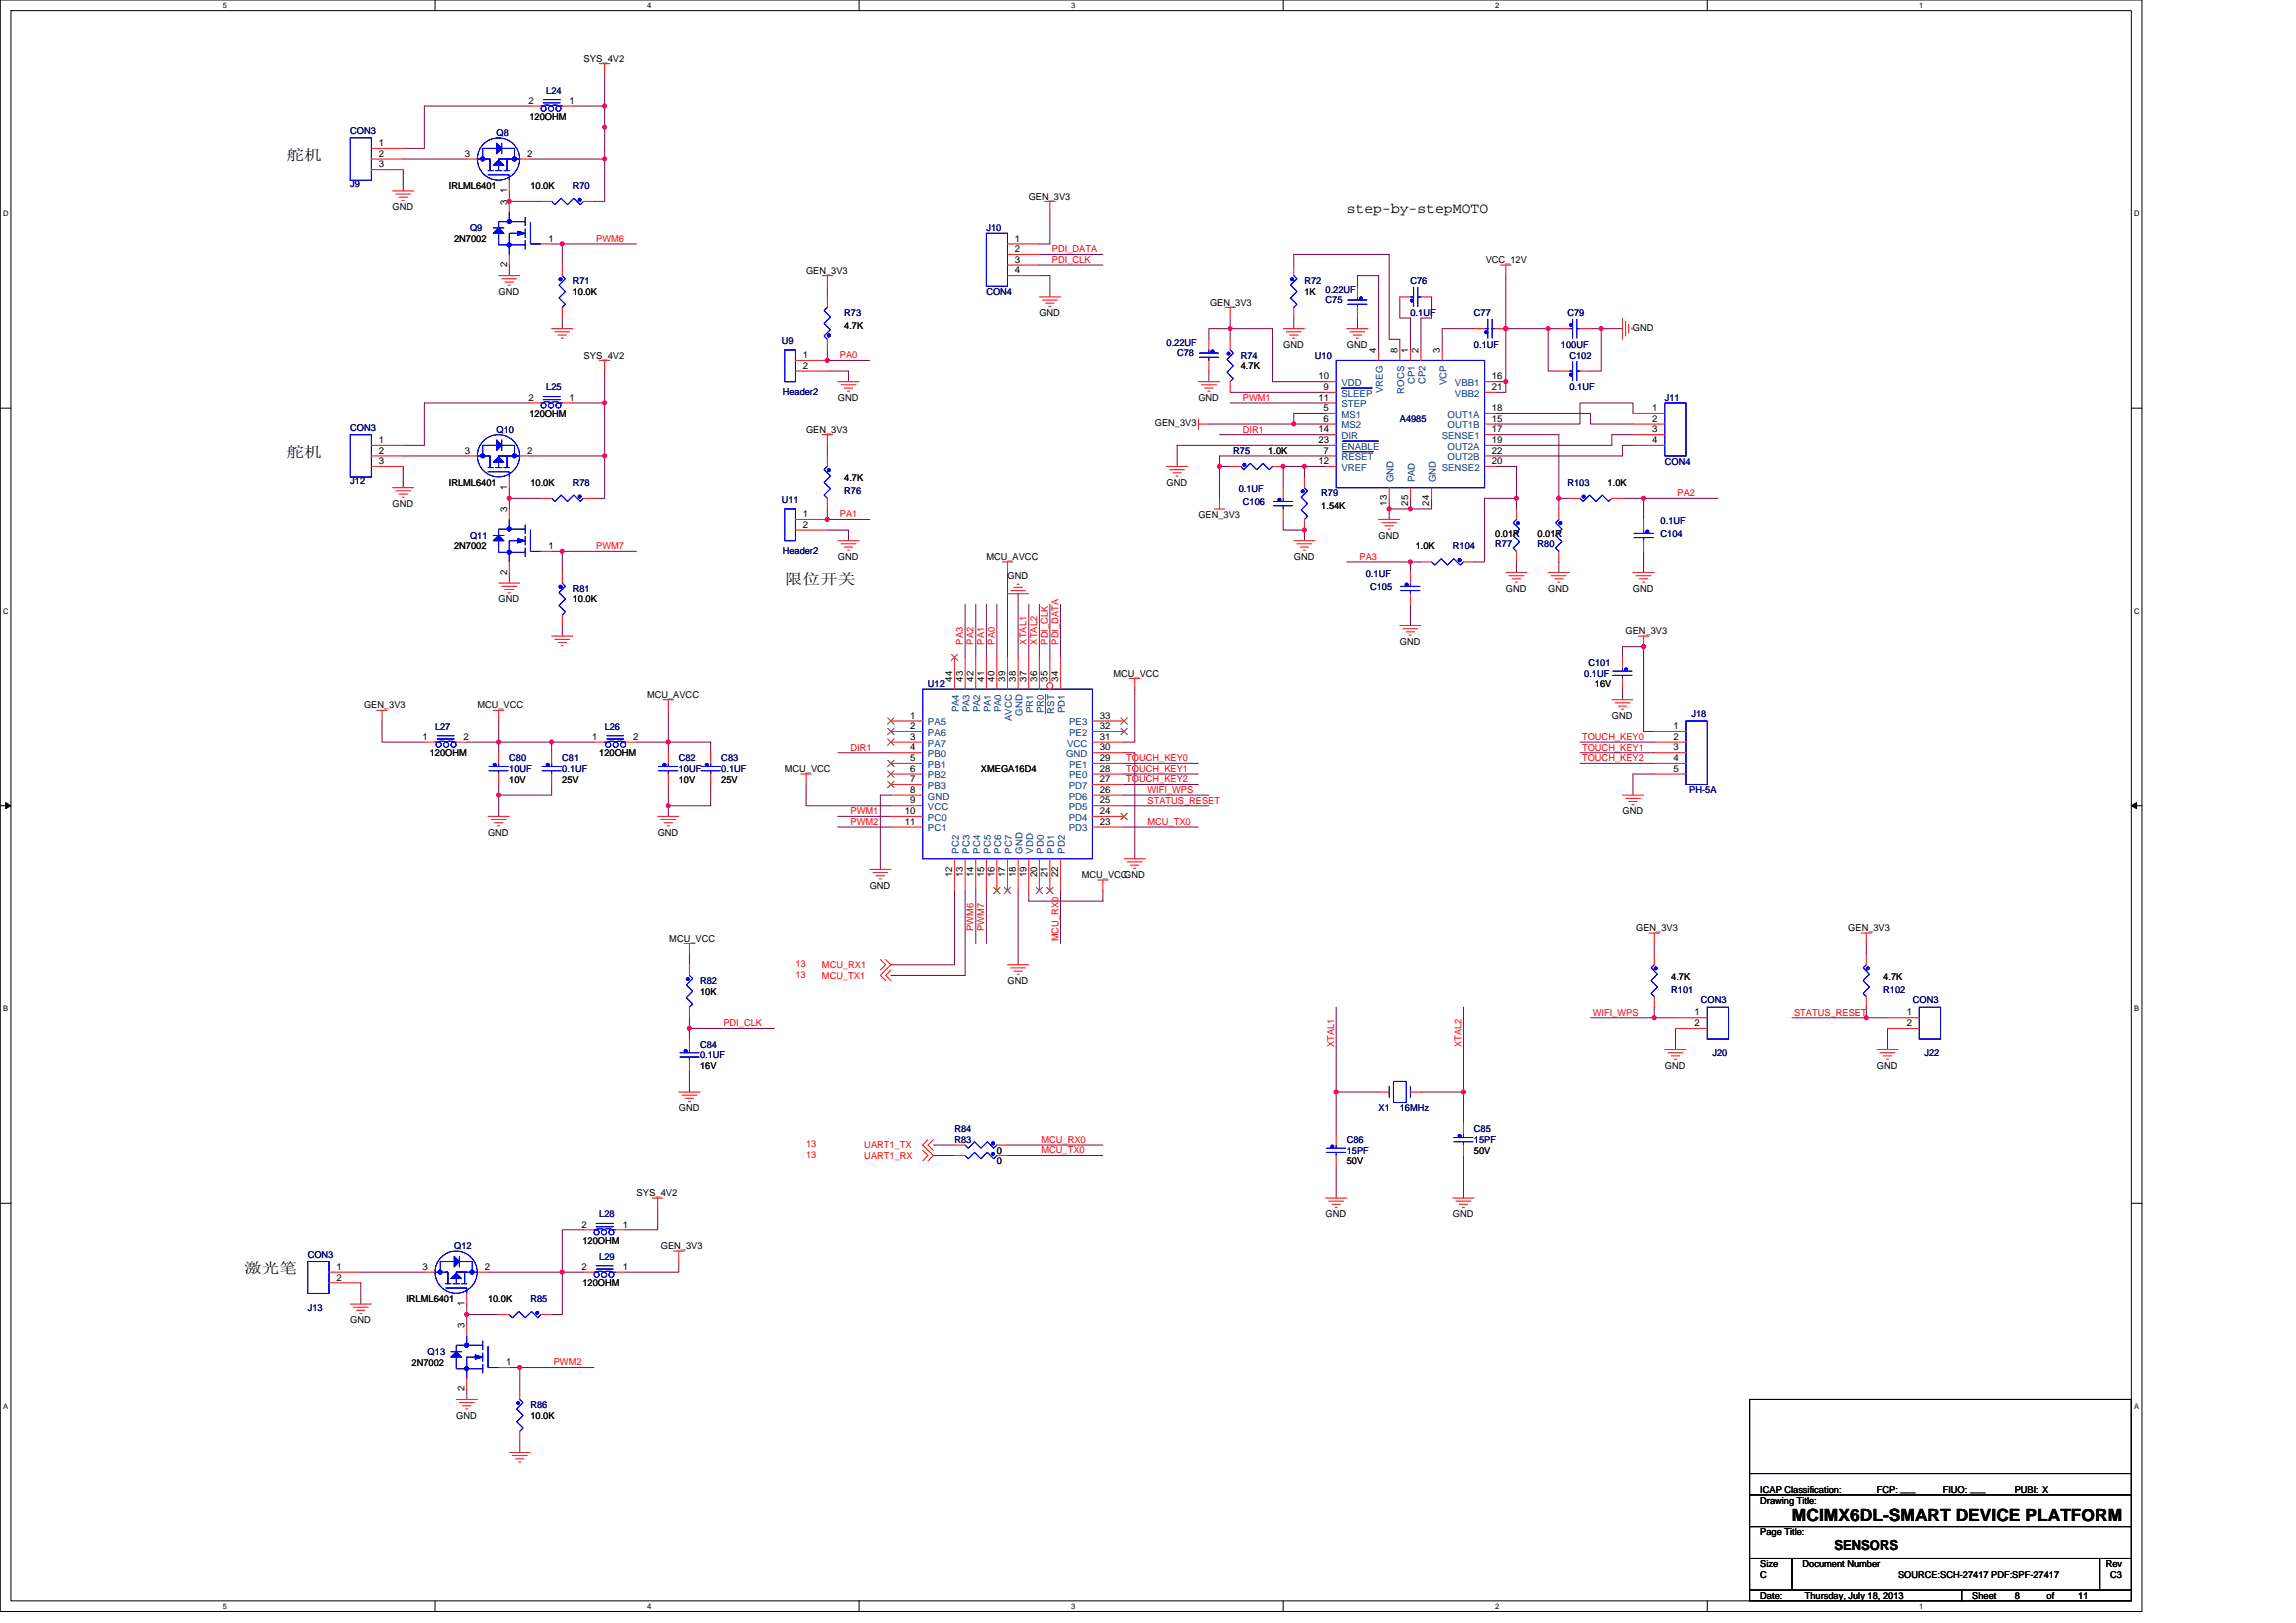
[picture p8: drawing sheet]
<svg xmlns="http://www.w3.org/2000/svg" width="297mm" height="210mm" viewBox="0 0 297 210" stroke-linecap="round" stroke-linejoin="round" font-family="sans-serif">
<defs><g id="words">
<text font-size="2.2" x="231.8" y="196.8">MCIMX6DL-SMART DEVICE PLATFORM</text>
<g font-size="1.9">
<text x="37.1" y="20.7">舵机</text>
<text x="174.2" y="27.6">step-by-stepMOTO</text>
<text x="37.1" y="59.2">舵机</text>
<text x="101.5" y="75.6">限位开关</text>
<text x="31.6" y="164.8">激光笔</text>
</g>
<text font-size="1.8" x="237.3" y="200.5">SENSORS</text>
<g font-size="1.2">
<text x="75.5" y="8">SYS_4V2</text>
<text x="68.4" y="13.4">2</text>
<text x="68.5" y="15.5">120OHM</text>
<text x="73.7" y="13.4">1</text>
<text x="49" y="18.9">1</text>
<text x="49" y="20.3">2</text>
<text x="49" y="21.7">3</text>
<text x="60.1" y="20.3">3</text>
<text x="68.2" y="20.3">2</text>
<text x="50.8" y="27.2">GND</text>
<text x="58.1" y="24.4">IRLML6401</text>
<text x="65.6" y="26.5" transform="rotate(-90 65.6 26.5)">3</text>
<text x="65.6" y="25" transform="rotate(-90 65.6 25)">1</text>
<text x="68.6" y="24.4">10.0K</text>
<text x="133.1" y="25.8">GEN_3V3</text>
<text x="58.8" y="31.3">2N7002</text>
<text x="65.6" y="34.6" transform="rotate(-90 65.6 34.6)">2</text>
<text x="70.9" y="31.3">1</text>
<text x="104.3" y="35.4">GEN_3V3</text>
<text x="131.3" y="31.3">1</text>
<text x="131.3" y="32.6">2</text>
<text x="131.3" y="34">3</text>
<text x="131.3" y="35.4">4</text>
<text x="192.2" y="34">VCC_12V</text>
<text x="64.5" y="38.2">GND</text>
<text x="74.1" y="38.2">10.0K</text>
<text x="134.5" y="40.9">GND</text>
<text x="156.5" y="39.5">GEN_3V3</text>
<text x="168.8" y="38.2">1K</text>
<text x="75.5" y="46.4">SYS_4V2</text>
<text x="103.9" y="46.3">1</text>
<text x="103.9" y="47.7">2</text>
<text x="109.2" y="42.5">4.7K</text>
<text x="160.5" y="47.8">4.7K</text>
<text x="166" y="45">GND</text>
<text x="174.2" y="45">GND</text>
<text x="178.1" y="45.7" transform="rotate(-90 178.1 45.7)">4</text>
<text x="180.8" y="45.7" transform="rotate(-90 180.8 45.7)">8</text>
<text x="182.2" y="45.7" transform="rotate(-90 182.2 45.7)">1</text>
<text x="183.5" y="45.7" transform="rotate(-90 183.5 45.7)">2</text>
<text x="186.3" y="45.7" transform="rotate(-90 186.3 45.7)">3</text>
<text x="211.3" y="42.8">GND</text>
<text x="68.4" y="51.8">2</text>
<text x="68.5" y="53.9">120OHM</text>
<text x="73.7" y="51.8">1</text>
<text x="108.4" y="51.9">GND</text>
<text x="155" y="51.9">GND</text>
<text x="170.6" y="49.1">10</text>
<text x="170.6" y="51.8">11</text>
<text x="171.2" y="50.5">9</text>
<text x="171.2" y="53.2">5</text>
<text x="193" y="50.5">21</text>
<text x="193" y="49.1">16</text>
<text x="193" y="53.2">18</text>
<text x="213.8" y="53.2">1</text>
<text x="49" y="57.3">1</text>
<text x="49" y="58.7">2</text>
<text x="60.1" y="58.7">3</text>
<text x="68.2" y="58.7">2</text>
<text x="104.3" y="56">GEN_3V3</text>
<text x="149.4" y="55.2">GEN_3V3</text>
<text x="164.1" y="58.7">1.0K</text>
<text x="170.6" y="55.9">14</text>
<text x="170.6" y="57.3">23</text>
<text x="171.2" y="54.6">6</text>
<text x="171.2" y="58.7">7</text>
<text x="193" y="58.7">22</text>
<text x="193" y="57.3">19</text>
<text x="193" y="54.6">15</text>
<text x="193" y="55.9">17</text>
<text x="213.8" y="54.6">2</text>
<text x="213.8" y="55.9">3</text>
<text x="213.8" y="57.3">4</text>
<text x="49" y="60">3</text>
<text x="50.8" y="65.6">GND</text>
<text x="58.1" y="62.8">IRLML6401</text>
<text x="65.6" y="63.4" transform="rotate(-90 65.6 63.4)">1</text>
<text x="68.6" y="62.8">10.0K</text>
<text x="109.2" y="62.3">4.7K</text>
<text x="150.9" y="62.8">GND</text>
<text x="170.6" y="60">12</text>
<text x="170.9" y="65.9">1.54K</text>
<text x="179.4" y="65.4" transform="rotate(-90 179.4 65.4)">13</text>
<text x="182.2" y="65.4" transform="rotate(-90 182.2 65.4)">25</text>
<text x="184.9" y="65.4" transform="rotate(-90 184.9 65.4)">24</text>
<text x="193" y="60">20</text>
<text x="208" y="62.8">1.0K</text>
<text x="58.8" y="71.1">2N7002</text>
<text x="65.6" y="66.3" transform="rotate(-90 65.6 66.3)">3</text>
<text x="70.9" y="71">1</text>
<text x="103.9" y="66.9">1</text>
<text x="103.9" y="68.3">2</text>
<text x="155" y="67">GEN_3V3</text>
<text x="178.3" y="69.7">GND</text>
<text x="183.2" y="71.1">1.0K</text>
<text x="193.4" y="69.4">0.01R</text>
<text x="198.9" y="69.4">0.01R</text>
<text x="64.5" y="77.9">GND</text>
<text x="65.6" y="74.4" transform="rotate(-90 65.6 74.4)">2</text>
<text x="74.1" y="77.9">10.0K</text>
<text x="108.4" y="72.5">GND</text>
<text x="127.6" y="72.5">MCU_AVCC</text>
<text x="130.3" y="74.9">GND</text>
<text x="167.4" y="72.5">GND</text>
<text x="194.8" y="76.6">GND</text>
<text x="200.3" y="76.6">GND</text>
<text x="211.3" y="76.6">GND</text>
<text x="181.1" y="83.4">GND</text>
<text x="210.3" y="82">GEN_3V3</text>
<text x="123.2" y="88.2" transform="rotate(-90 123.2 88.2)">44</text>
<text x="124.6" y="88.2" transform="rotate(-90 124.6 88.2)">43</text>
<text x="125.9" y="88.2" transform="rotate(-90 125.9 88.2)">42</text>
<text x="127.3" y="88.2" transform="rotate(-90 127.3 88.2)">41</text>
<text x="128.7" y="88.2" transform="rotate(-90 128.7 88.2)">40</text>
<text x="130" y="88.2" transform="rotate(-90 130 88.2)">39</text>
<text x="131.4" y="88.2" transform="rotate(-90 131.4 88.2)">38</text>
<text x="132.8" y="88.2" transform="rotate(-90 132.8 88.2)">37</text>
<text x="134.2" y="88.2" transform="rotate(-90 134.2 88.2)">36</text>
<text x="135.5" y="88.2" transform="rotate(-90 135.5 88.2)">35</text>
<text x="136.9" y="88.2" transform="rotate(-90 136.9 88.2)">34</text>
<text x="144.1" y="87.5">MCU_VCC</text>
<text x="206.3" y="88.9">16V</text>
<text x="47.1" y="91.7">GEN_3V3</text>
<text x="54.6" y="95.7">1</text>
<text x="60" y="95.7">2</text>
<text x="61.8" y="91.7">MCU_VCC</text>
<text x="76.6" y="95.7">1</text>
<text x="81.9" y="95.7">2</text>
<text x="83.7" y="90.3">MCU_AVCC</text>
<text x="117.7" y="93">1</text>
<text x="117.7" y="94.3">2</text>
<text x="117.7" y="95.7">3</text>
<text x="142.3" y="95.7">31</text>
<text x="142.3" y="93">33</text>
<text x="142.3" y="94.3">32</text>
<text x="208.5" y="93">GND</text>
<text x="216.5" y="94.3">1</text>
<text x="216.5" y="95.7">2</text>
<text x="55.6" y="97.8">120OHM</text>
<text x="65.9" y="101.3">10V</text>
<text x="72.7" y="101.3">25V</text>
<text x="77.5" y="97.8">120OHM</text>
<text x="87.8" y="101.3">10V</text>
<text x="93.3" y="101.3">25V</text>
<text x="101.5" y="99.9">MCU_VCC</text>
<text x="117.7" y="97.1">4</text>
<text x="117.7" y="98.5">5</text>
<text x="117.7" y="99.8">6</text>
<text x="117.7" y="101.2">7</text>
<text x="126.9" y="99.9">XMEGA16D4</text>
<text x="142.3" y="97.1">30</text>
<text x="142.3" y="101.2">27</text>
<text x="142.3" y="98.5">29</text>
<text x="142.3" y="99.8">28</text>
<text x="216.5" y="97.1">3</text>
<text x="216.5" y="98.5">4</text>
<text x="216.5" y="99.8">5</text>
<text x="117.1" y="105.3">10</text>
<text x="117.1" y="106.7">11</text>
<text x="117.7" y="102.6">8</text>
<text x="117.7" y="103.9">9</text>
<text x="142.3" y="102.6">26</text>
<text x="142.3" y="103.9">25</text>
<text x="142.3" y="105.3">24</text>
<text x="142.3" y="106.7">23</text>
<text x="209.9" y="105.4">GND</text>
<text x="63.1" y="108.1">GND</text>
<text x="85.1" y="108.1">GND</text>
<text x="123.2" y="113.5" transform="rotate(-90 123.2 113.5)">12</text>
<text x="124.6" y="113.5" transform="rotate(-90 124.6 113.5)">13</text>
<text x="125.9" y="113.5" transform="rotate(-90 125.9 113.5)">14</text>
<text x="127.3" y="113.5" transform="rotate(-90 127.3 113.5)">15</text>
<text x="128.7" y="113.5" transform="rotate(-90 128.7 113.5)">16</text>
<text x="130" y="113.5" transform="rotate(-90 130 113.5)">17</text>
<text x="131.4" y="113.5" transform="rotate(-90 131.4 113.5)">18</text>
<text x="132.8" y="113.5" transform="rotate(-90 132.8 113.5)">19</text>
<text x="134.2" y="113.5" transform="rotate(-90 134.2 113.5)">20</text>
<text x="135.5" y="113.5" transform="rotate(-90 135.5 113.5)">21</text>
<text x="136.9" y="113.5" transform="rotate(-90 136.9 113.5)">22</text>
<text x="140" y="113.6">MCU_VCCGND</text>
<text x="112.5" y="115">GND</text>
<text x="86.6" y="121.8">MCU_VCC</text>
<text x="211.7" y="120.5">GEN_3V3</text>
<text x="239.1" y="120.5">GEN_3V3</text>
<text x="90.6" y="128.7">10K</text>
<text x="130.3" y="127.3">GND</text>
<text x="216.2" y="126.8">4.7K</text>
<text x="219.2" y="131.4">1</text>
<text x="243.6" y="126.8">4.7K</text>
<text x="246.7" y="131.4">1</text>
<text x="219.2" y="132.8">2</text>
<text x="246.7" y="132.8">2</text>
<text x="87.8" y="143.8">GND</text>
<text x="90.6" y="138.3">16V</text>
<text x="215.4" y="138.3">GND</text>
<text x="242.8" y="138.3">GND</text>
<text x="129" y="149.3">0</text>
<text x="190.7" y="149.3">50V</text>
<text x="82.3" y="154.7">SYS_4V2</text>
<text x="129" y="150.6">0</text>
<text x="174.2" y="150.6">50V</text>
<text x="75.2" y="158.8">2</text>
<text x="75.3" y="160.9">120OHM</text>
<text x="80.6" y="158.8">1</text>
<text x="85.5" y="161.6">GEN_3V3</text>
<text x="171.5" y="157.5">GND</text>
<text x="188" y="157.5">GND</text>
<text x="43.5" y="164.3">1</text>
<text x="43.5" y="165.7">2</text>
<text x="54.6" y="164.3">3</text>
<text x="62.7" y="164.3">2</text>
<text x="75.2" y="164.3">2</text>
<text x="75.3" y="166.4">120OHM</text>
<text x="80.6" y="164.3">1</text>
<text x="45.3" y="171.2">GND</text>
<text x="52.6" y="168.5">IRLML6401</text>
<text x="60.1" y="171.9" transform="rotate(-90 60.1 171.9)">3</text>
<text x="60.1" y="169" transform="rotate(-90 60.1 169)">1</text>
<text x="63.1" y="168.5">10.0K</text>
<text x="53.3" y="176.7">2N7002</text>
<text x="60.1" y="180" transform="rotate(-90 60.1 180)">2</text>
<text x="65.5" y="176.6">1</text>
<text x="59" y="183.6">GND</text>
<text x="68.6" y="183.6">10.0K</text>
<text x="227.7" y="194.5">Drawing Title:</text>
<text x="227.7" y="193.1">ICAP Classification:</text>
<text x="242.8" y="193.1">FCP: ___</text>
<text x="251.3" y="193.1">FIUO: ___</text>
<text x="260.6" y="193.1">PUBI: X</text>
<text x="227.7" y="202.8">Size</text>
<text x="227.7" y="198.6">Page Title:</text>
<text x="233.2" y="202.8">Document Number</text>
<text x="272.4" y="202.8">Rev</text>
<text x="227.7" y="206.9">Date:</text>
<text x="227.7" y="204.1">C</text>
<text x="233.5" y="206.9">Thursday, July 18, 2013</text>
<text x="245.6" y="204.1">SOURCE:SCH-27417 PDF:SPF-27417</text>
<text x="255.2" y="206.9">Sheet</text>
<text x="260.6" y="206.9">8</text>
<text x="264.8" y="206.9">of</text>
<text x="268.9" y="206.9">11</text>
<text x="273" y="204.1">C3</text>
</g>
<g font-size="1.2" fill="#000080">
<text x="45.3" y="17.3">CON3</text>
<text x="64.2" y="17.6">Q8</text>
<text x="70.7" y="12.1">L24</text>
<text x="45.3" y="24.2">J9</text>
<text x="60.8" y="29.9">Q9</text>
<text x="74.1" y="24.4">R70</text>
<text x="127.6" y="29.9">J10</text>
<text x="74.1" y="36.8">R71</text>
<text x="109.2" y="40.9">R73</text>
<text x="127.6" y="38.2">CON4</text>
<text x="168.8" y="36.8">R72</text>
<text x="171.5" y="39.3">C75</text>
<text x="171.5" y="37.9">0.22UF</text>
<text x="182.5" y="36.8">C76</text>
<text x="182.5" y="40.9">0.1UF</text>
<text x="190.7" y="40.9">C77</text>
<text x="202.8" y="40.9">C79</text>
<text x="101.1" y="44.5">U9</text>
<text x="150.9" y="44.7">0.22UF</text>
<text x="152.3" y="46.1">C78</text>
<text x="160.5" y="46.4">R74</text>
<text x="170.1" y="46.4">U10</text>
<text x="190.7" y="45">0.1UF</text>
<text x="201.9" y="45">100UF</text>
<text x="203" y="46.4">C102</text>
<text x="70.7" y="50.5">L25</text>
<text x="101.3" y="51.1">Header2</text>
<text x="203" y="50.5">0.1UF</text>
<text x="215.4" y="51.9">J11</text>
<text x="45.3" y="55.7">CON3</text>
<text x="64.2" y="56">Q10</text>
<text x="159.6" y="58.7">R75</text>
<text x="181.1" y="54.6">A4985</text>
<text x="45.3" y="62.6">J12</text>
<text x="74.1" y="62.8">R78</text>
<text x="101.1" y="65">U11</text>
<text x="109.2" y="63.9">R76</text>
<text x="160.2" y="63.7">0.1UF</text>
<text x="160.8" y="65.3">C106</text>
<text x="170.9" y="64.2">R79</text>
<text x="202.8" y="62.8">R103</text>
<text x="215.4" y="60.1">CON4</text>
<text x="60.8" y="69.7">Q11</text>
<text x="101.3" y="71.6">Header2</text>
<text x="188" y="71.1">R104</text>
<text x="193.4" y="70.8">R77</text>
<text x="198.9" y="70.8">R80</text>
<text x="214.8" y="69.4">C104</text>
<text x="214.8" y="67.8">0.1UF</text>
<text x="74.1" y="76.6">R81</text>
<text x="176.7" y="74.6">0.1UF</text>
<text x="177.2" y="76.3">C105</text>
<text x="120.1" y="88.9">U12</text>
<text x="205" y="87.5">0.1UF</text>
<text x="205.5" y="86.2">C101</text>
<text x="56.3" y="94.4">L27</text>
<text x="78.2" y="94.4">L26</text>
<text x="218.8" y="92.8">J18</text>
<text x="65.9" y="98.5">C80</text>
<text x="65.9" y="99.9">10UF</text>
<text x="72.7" y="98.5">C81</text>
<text x="72.7" y="99.9">0.1UF</text>
<text x="87.8" y="98.5">C82</text>
<text x="87.8" y="99.9">10UF</text>
<text x="93.3" y="98.5">C83</text>
<text x="93.3" y="99.9">0.1UF</text>
<text x="218.5" y="102.6">PH-5A</text>
<text x="90.6" y="127.3">R82</text>
<text x="216.2" y="128.4">R101</text>
<text x="220" y="129.8">CON3</text>
<text x="243.6" y="128.4">R102</text>
<text x="247.5" y="129.8">CON3</text>
<text x="90.6" y="135.6">C84</text>
<text x="90.6" y="136.9">0.1UF</text>
<text x="221.5" y="136.6">J20</text>
<text x="249" y="136.6">J22</text>
<text x="178.3" y="143.8">X1</text>
<text x="181.1" y="143.8">16MHz</text>
<text x="123.5" y="146.5">R84</text>
<text x="123.5" y="147.9">R83</text>
<text x="174.2" y="147.9">C86</text>
<text x="174.2" y="149.3">15PF</text>
<text x="190.7" y="146.5">C85</text>
<text x="190.7" y="147.9">15PF</text>
<text x="58.8" y="161.6">Q12</text>
<text x="77.5" y="157.5">L28</text>
<text x="39.8" y="162.7">CON3</text>
<text x="77.5" y="163">L29</text>
<text x="39.8" y="169.6">J13</text>
<text x="68.6" y="168.5">R85</text>
<text x="55.3" y="175.3">Q13</text>
<text x="68.6" y="182.2">R86</text>
</g>
<g font-size="1.2" fill="#f00">
<text x="77.1" y="31.3">PWM6</text>
<text x="136.1" y="32.6">PDI_DATA</text>
<text x="136.1" y="34">PDI_CLK</text>
<text x="108.7" y="46.4">PA0</text>
<text x="160.8" y="51.9">PWM1</text>
<text x="160.8" y="56">DIR1</text>
<text x="217" y="64.2">PA2</text>
<text x="77.1" y="71.1">PWM7</text>
<text x="108.7" y="66.9">PA1</text>
<text x="175.9" y="72.4">PA3</text>
<text x="124.6" y="83.4" transform="rotate(-90 124.6 83.4)">PA3</text>
<text x="126" y="83.4" transform="rotate(-90 126 83.4)">PA2</text>
<text x="127.3" y="83.4" transform="rotate(-90 127.3 83.4)">PA1</text>
<text x="128.7" y="83.4" transform="rotate(-90 128.7 83.4)">PA0</text>
<text x="132.8" y="83.4" transform="rotate(-90 132.8 83.4)">XTAL1</text>
<text x="134.2" y="83.4" transform="rotate(-90 134.2 83.4)">XTAL2</text>
<text x="135.5" y="83.4" transform="rotate(-90 135.5 83.4)">PDI_CLK</text>
<text x="136.9" y="83.4" transform="rotate(-90 136.9 83.4)">PDI_DATA</text>
<text x="204.7" y="95.7">TOUCH_KEY0</text>
<text x="110" y="97.1">DIR1</text>
<text x="145.7" y="98.5">TOUCH_KEY0</text>
<text x="145.7" y="99.9">TOUCH_KEY1</text>
<text x="145.7" y="101.2">TOUCH_KEY2</text>
<text x="204.7" y="97.1">TOUCH_KEY1</text>
<text x="204.7" y="98.5">TOUCH_KEY2</text>
<text x="110" y="105.3">PWM1</text>
<text x="110" y="106.7">PWM2</text>
<text x="148.5" y="106.7">MCU_TX0</text>
<text x="148.5" y="104">STATUS_RESET</text>
<text x="148.5" y="102.6">WIFI_WPS</text>
<text x="102.9" y="125.1">13</text>
<text x="106.3" y="125.3">MCU_RX1</text>
<text x="126" y="120.4" transform="rotate(-90 126 120.4)">PWM6</text>
<text x="127.3" y="120.4" transform="rotate(-90 127.3 120.4)">PWM7</text>
<text x="136.9" y="121.8" transform="rotate(-90 136.9 121.8)">MCU_RX0</text>
<text x="102.9" y="126.5">13</text>
<text x="106.3" y="126.6">MCU_TX1</text>
<text x="206.1" y="131.4">WIFI_WPS</text>
<text x="232.1" y="131.4">STATUS_RESET</text>
<text x="93.6" y="132.8">PDI_CLK</text>
<text x="172.6" y="135.5" transform="rotate(-90 172.6 135.5)">XTAL1</text>
<text x="189.1" y="135.5" transform="rotate(-90 189.1 135.5)">XTAL2</text>
<text x="104.3" y="148.4">13</text>
<text x="104.3" y="149.8">13</text>
<text x="111.8" y="148.6">UART1_TX</text>
<text x="111.8" y="149.9">UART1_RX</text>
<text x="134.7" y="147.9">MCU_RX0</text>
<text x="134.7" y="149.2">MCU_TX0</text>
<text x="71.6" y="176.7">PWM2</text>
</g>
<g font-size="1.2" fill="#004080">
<text x="173.5" y="50">VDD</text>
<text x="173.5" y="51.3">SLEEP</text>
<text x="173.5" y="52.7">STEP</text>
<text x="178.9" y="50.8" transform="rotate(-90 178.9 50.8)">VREG</text>
<text x="181.7" y="50.9" transform="rotate(-90 181.7 50.9)">ROCS</text>
<text x="183" y="49.7" transform="rotate(-90 183 49.7)">CP1</text>
<text x="184.4" y="49.7" transform="rotate(-90 184.4 49.7)">CP2</text>
<text x="187.2" y="49.9" transform="rotate(-90 187.2 49.9)">VCP</text>
<text x="188.2" y="51.3">VBB2</text>
<text x="188.2" y="50">VBB1</text>
<text x="173.5" y="54.1">MS1</text>
<text x="173.5" y="55.4">MS2</text>
<text x="173.5" y="56.8">DIR</text>
<text x="173.5" y="58.2">ENABLE</text>
<text x="173.5" y="59.6">RESET</text>
<text x="186.5" y="56.8">SENSE1</text>
<text x="187.3" y="59.6">OUT2B</text>
<text x="187.3" y="58.2">OUT2A</text>
<text x="187.3" y="55.4">OUT1B</text>
<text x="187.3" y="54.1">OUT1A</text>
<text x="173.5" y="60.9">VREF</text>
<text x="180.3" y="62.4" transform="rotate(-90 180.3 62.4)">GND</text>
<text x="183" y="62.4" transform="rotate(-90 183 62.4)">PAD</text>
<text x="185.8" y="62.4" transform="rotate(-90 185.8 62.4)">GND</text>
<text x="186.5" y="60.9">SENSE2</text>
<text x="120.1" y="93.9">PA5</text>
<text x="120.1" y="95.2">PA6</text>
<text x="124.1" y="92.2" transform="rotate(-90 124.1 92.2)">PA4</text>
<text x="125.4" y="92.2" transform="rotate(-90 125.4 92.2)">PA3</text>
<text x="126.8" y="92.2" transform="rotate(-90 126.8 92.2)">PA2</text>
<text x="128.2" y="92.2" transform="rotate(-90 128.2 92.2)">PA1</text>
<text x="129.5" y="92.2" transform="rotate(-90 129.5 92.2)">PA0</text>
<text x="130.9" y="93.3" transform="rotate(-90 130.9 93.3)">AVCC</text>
<text x="132.3" y="92.6" transform="rotate(-90 132.3 92.6)">GND</text>
<text x="133.7" y="92.3" transform="rotate(-90 133.7 92.3)">PR1</text>
<text x="135" y="92.3" transform="rotate(-90 135 92.3)">PR0</text>
<text x="136.4" y="92.3" transform="rotate(-90 136.4 92.3)">RST</text>
<text x="137.8" y="92.3" transform="rotate(-90 137.8 92.3)">PD1</text>
<text x="138.3" y="93.9">PE3</text>
<text x="138.3" y="95.2">PE2</text>
<text x="120.1" y="96.6">PA7</text>
<text x="120.1" y="98">PB0</text>
<text x="120.1" y="99.3">PB1</text>
<text x="120.1" y="100.7">PB2</text>
<text x="137.9" y="98">GND</text>
<text x="138" y="96.6">VCC</text>
<text x="138.3" y="99.3">PE1</text>
<text x="138.3" y="100.7">PE0</text>
<text x="120.1" y="102.1">PB3</text>
<text x="120.1" y="103.4">GND</text>
<text x="120.1" y="104.8">VCC</text>
<text x="120.1" y="106.2">PC0</text>
<text x="120.1" y="107.6">PC1</text>
<text x="138.3" y="102.1">PD7</text>
<text x="138.3" y="103.4">PD6</text>
<text x="138.3" y="104.8">PD5</text>
<text x="138.3" y="106.2">PD4</text>
<text x="138.3" y="107.6">PD3</text>
<text x="124.1" y="110.4" transform="rotate(-90 124.1 110.4)">PC2</text>
<text x="125.4" y="110.4" transform="rotate(-90 125.4 110.4)">PC3</text>
<text x="126.8" y="110.4" transform="rotate(-90 126.8 110.4)">PC4</text>
<text x="128.2" y="110.4" transform="rotate(-90 128.2 110.4)">PC5</text>
<text x="129.5" y="110.4" transform="rotate(-90 129.5 110.4)">PC6</text>
<text x="130.9" y="110.4" transform="rotate(-90 130.9 110.4)">PC7</text>
<text x="132.3" y="110.4" transform="rotate(-90 132.3 110.4)">GND</text>
<text x="133.7" y="110.4" transform="rotate(-90 133.7 110.4)">VDD</text>
<text x="135" y="110.4" transform="rotate(-90 135 110.4)">PD0</text>
<text x="136.4" y="110.4" transform="rotate(-90 136.4 110.4)">PD1</text>
<text x="137.8" y="110.4" transform="rotate(-90 137.8 110.4)">PD2</text>
</g>
<g font-size="1">
<text x="28.8" y="1">5</text>
<text x="83.7" y="1">4</text>
<text x="138.6" y="1">3</text>
<text x="193.4" y="1">2</text>
<text x="248.3" y="1">1</text>
<text x=".4" y="28">D</text>
<text x="276.1" y="28">D</text>
<text x=".4" y="79.4">C</text>
<text x="276.1" y="79.4">C</text>
<text x=".4" y="130.9">B</text>
<text x="276.1" y="130.9">B</text>
<text x=".4" y="182.3">A</text>
<text x="276.1" y="182.3">A</text>
<text x="28.8" y="208.2">5</text>
<text x="83.7" y="208.2">4</text>
<text x="138.6" y="208.2">3</text>
<text x="193.4" y="208.2">2</text>
<text x="248.3" y="208.2">1</text>
</g>
</g></defs>
<path d="M0 0h277.1v208.5h-277.1zM1.4 1.4h274.3v205.7h-274.3z" fill="none" stroke="#000" stroke-width=".13"/>
<g fill="#fff">
<path d="M28.8 .1h.6v1.1h-.6z"/>
<path d="M28.8 207.3h.6v1.1h-.6z"/>
</g>
<path d="M56.3 0v1.4M56.3 207.1v1.4" fill="none" stroke="#000" stroke-width=".13"/>
<g fill="#fff">
<path d="M83.7 .1h.6v1.1h-.6z"/>
<path d="M83.7 207.3h.6v1.1h-.6z"/>
</g>
<path d="M111.1 0v1.4M111.1 207.1v1.4" fill="none" stroke="#000" stroke-width=".13"/>
<g fill="#fff">
<path d="M138.6 .1h.5v1.1h-.5z"/>
<path d="M138.6 207.3h.5v1.1h-.5z"/>
</g>
<path d="M166 0v1.4M166 207.1v1.4" fill="none" stroke="#000" stroke-width=".13"/>
<g fill="#fff">
<path d="M193.4 .1h.6v1.1h-.6z"/>
<path d="M193.4 207.3h.6v1.1h-.6z"/>
</g>
<path d="M220.9 0v1.4M220.9 207.1v1.4" fill="none" stroke="#000" stroke-width=".13"/>
<g fill="#fff">
<path d="M248.3 .1h.6v1.1h-.6z"/>
<path d="M248.3 207.3h.6v1.1h-.6z"/>
<path d="M.4 27.1h.7v1.1h-.7z"/>
<path d="M276.1 27.1h.7v1.1h-.7z"/>
<path d="M.4 78.5h.7v1.1h-.7z"/>
<path d="M276.1 78.5h.7v1.1h-.7z"/>
</g>
<path d="M0 52.8h1.4M275.7 52.8h1.4" fill="none" stroke="#000" stroke-width=".13"/>
<g fill="#fff">
<path d="M.4 130h.7v1.1h-.7z"/>
<path d="M276.1 130h.7v1.1h-.7z"/>
</g>
<path d="M0 104.2h1.4M275.7 104.2h1.4" fill="none" stroke="#000" stroke-width=".13"/>
<path d="M.7 103.8l.7 .4-.7 .4zM275.7 104.2l.7-.4v.8z" fill="#000" stroke="#000" stroke-width=".13"/>
<g fill="#fff">
<path d="M.4 181.4h.7v1.1h-.7z"/>
<path d="M276.1 181.4h.7v1.1h-.7z"/>
</g>
<path d="M0 155.7h1.4M275.7 155.7h1.4M226.4 193.4h49.3v4.1h-49.3zM226.4 197.5h49.3v4.1h-49.3zM226.4 181.1h49.3v12.3h-49.3zM226.4 190.6h49.3M226.4 205.7h27.4v1.4h-27.4zM226.4 201.6h5.4v4.1h-5.4zM231.8 201.6h39.8v4.1h-39.8zM253.8 205.7h21.9v1.4h-21.9zM271.6 201.6h4.1v4.1h-4.1z" fill="none" stroke="#000" stroke-width=".13"/>
<g fill="none" stroke="#800040" stroke-width=".13">
<path d="M68.6 13.7h-13.7v5.5h-2.7M74.1 13.7h4.1M78.2 9.6v4.1M78.2 13.7v6.9M52.2 20.6h8.2M52.2 21.9v2.8M65.9 24.7v1.4h4.1M65.9 34.3v1.4M68.6 20.6h9.6M71.4 31.6h1.3v2.7M72.7 31.6h9.6M78.2 20.6v5.5h-1.3"/>
<path d="M107 37v1.4M134.5 35.7h1.3v2.7M134.5 32.9h8.2M134.5 34.3h8.2M135.8 27.4v4.2h-1.3M167.4 34.3v-1.4h12.3v11h1.4v1.4M175.6 37v-1.3h2.7v9.6M181.1 38.4v2.7h1.4v4.2M185.2 38.4v2.7h-1.4v4.2M194.8 35.7v6.8M52.2 59h8.2M68.6 59h9.6"/>
<path d="M68.6 52.1h-13.7v5.5h-2.7M72.7 41.1v1.4M74.1 52.1h4.1M78.2 59v5.5h-1.3M78.2 52.1v6.9M78.2 48v4.1M107 48h2.8v1.4M107 45.3v1.3h5.5M107 57.6v1.4M156.4 48v1.4M156.4 43.9v-1.4h2.7v1.4M156.4 54.9h11"/>
<path d="M157.8 56.2h13.7M159.1 52.1h12.4M159.1 41.1v1.4h5.5v6.9h6.9M159.1 50.8h12.4M167.4 41.1v1.4M167.4 54.9h4.1M171.5 53.5h-4.1v1.4M171.5 59h-13.7v1.3h1.3M171.5 57.6h-19.2v2.7M175.6 41.1v1.4M190.7 42.5h-4.1v2.8M193.4 56.2h8.3v8.3h1.3"/>
<path d="M193.4 53.5h12.4v1.4h5.5M193.4 49.4h1.4M194.8 42.5v6.9M194.8 42.5h5.5v5.5h1.4M194.8 49.4v1.4h-1.4M200.3 42.5h1.4M205.8 42.5h1.4v5.5h-1.4M207.2 42.5h2.7M211.3 53.5v-1.4h-6.9v2.8h-11M211.3 56.2h-2.8v1.4h-15.1M211.3 57.6h-1.4v1.4h-16.5M52.2 60.3v2.8"/>
<path d="M65.9 64.5v1.3M65.9 74.1v1.3M65.9 64.5h4.1M65.9 63.1v1.4M71.4 71.3h1.3v2.8M72.7 71.3h9.6M107 68.6h2.8v1.4M107 65.8v1.4h5.5M124.9 78.2v6.8M126.2 78.2v6.8M127.6 78.2v6.8M129 78.2v6.8"/>
<path d="M130.3 74.1v10.9M131.7 76.8v8.2M133.1 78.2v6.8M134.5 78.2v6.8M135.8 78.2v6.8M137.2 78.2v6.8M157.8 60.3v4.2M166 67.2v1.4h2.8v1.4M168.8 61.7v-1.4h-2.8v2.8M168.8 60.3h2.7M174.2 72.7h8.3v1.4M179.7 65.8h2.8"/>
<path d="M179.7 64.5v1.3M179.7 65.8v1.4M182.5 64.5v1.3M182.5 78.2v2.7M182.5 72.7h1.3M185.2 64.5v1.3h-2.7M193.4 60.3h2.8v4.2M196.2 72.7v1.4M196.2 64.5v1.3M196.2 64.5h-4.1v8.2h-1.4M201.7 64.5v1.3M201.7 72.7v1.4"/>
<path d="M209.9 64.5h2.7v2.7M212.6 64.5h9.6M212.6 71.3v2.8M49.4 93.3v2.7h5.5M60.4 96h4.1M64.5 96h6.9M64.5 96v1.4M64.5 93.3v2.7M71.4 96h5.5M71.4 96v1.4M72.7 80.9v1.4M82.3 96h4.2"/>
<path d="M86.5 96v1.4M86.5 96h5.4v1.4M86.5 91.9v4.1M108.4 97.4h6.8M145.4 97.4h1.4v13.7M145.4 98.8h9.6M146.8 89.2v6.8h-1.4M204.4 96h9.6M204.4 97.4h9.6M204.4 98.8h9.6M209.9 85v-1.3h2.7v10.9h1.4M209.9 89.2v1.3"/>
<path d="M64.5 102.9v2.7M64.5 101.5v1.4M71.4 101.5v1.4h-6.9M86.5 101.5v2.7M86.5 104.2v1.4M91.9 101.5v2.7h-5.4M104.3 101.5v2.7h10.9M108.4 107h6.8M108.4 105.6h6.8M115.2 102.9h-1.3v9.6M123.5 115.2v9.6h-8.3M124.9 115.2v11h-9.7"/>
<path d="M126.2 115.2v6.9M127.6 115.2v6.9M131.7 115.2v9.6M133.1 115.2v1.4h9.6v-1.4M137.2 115.2v6.9M145.4 104.2h11M145.4 102.9h11M145.4 107h9.6M145.4 100.1h9.6M145.4 101.5h9.6M214 100.1h-2.7v2.8M89.2 123.4v1.4"/>
<path d="M89.2 131.7v1.4M89.2 138.5v2.8M89.2 133.1v1.3M89.2 133.1h11M172.9 130.3v11h5.4M189.3 130.3v11M205.8 131.7h8.2M214 131.7h2.8M214 130.3v1.4M214 122.1v1.3M216.8 133.1v2.7M231.8 131.7h9.6"/>
<path d="M241.4 131.7h2.8M241.4 130.3v1.4M241.4 122.1v1.3M244.2 133.1v2.7M75.5 159.1h-2.8v5.5h2.8M85.1 156.4v2.7h-4.1M120.8 148.1h2.7M120.8 149.5h2.7M130.3 148.1h12.4M130.3 149.5h12.4M172.9 141.3v5.5M172.9 150.9v4.1"/>
<path d="M183.8 141.3h5.5M189.3 141.3v4.1M189.3 149.5v5.5M46.7 166v2.7M46.7 164.6h8.2M60.4 170.1v1.3M60.4 170.1h4.1M60.4 179.7v1.4M60.4 168.7v1.4M63.1 164.6h9.6v5.5h-1.3M65.9 176.9h1.3v2.8M67.2 176.9h9.7"/>
<path d="M87.8 163.2v1.4h-6.8M67.2 186.5v1.4"/>
</g>
<g fill="#f0f" stroke="#f0f" stroke-width=".13">
<circle cx="71.4" cy="96" r=".27"/>
<circle cx="86.4" cy="96" r=".27"/>
<circle cx="86.4" cy="104.2" r=".27"/>
<circle cx="64.5" cy="102.9" r=".27"/>
<circle cx="89.2" cy="133" r=".27"/>
<circle cx="172.9" cy="141.3" r=".27"/>
<circle cx="166" cy="60.3" r=".27"/>
<circle cx="207.1" cy="42.5" r=".27"/>
<circle cx="179.7" cy="65.8" r=".27"/>
<circle cx="167.4" cy="54.9" r=".27"/>
<circle cx="159.1" cy="42.5" r=".27"/>
<circle cx="201.7" cy="64.5" r=".27"/>
<circle cx="168.7" cy="60.3" r=".27"/>
<circle cx="107" cy="67.2" r=".27"/>
<circle cx="194.8" cy="49.4" r=".27"/>
<circle cx="157.8" cy="60.3" r=".27"/>
<circle cx="194.8" cy="42.5" r=".27"/>
<circle cx="107" cy="46.6" r=".27"/>
<circle cx="200.3" cy="42.5" r=".27"/>
<circle cx="182.5" cy="65.8" r=".27"/>
<circle cx="64.5" cy="96" r=".27"/>
<circle cx="72.7" cy="31.5" r=".27"/>
<circle cx="78.2" cy="20.6" r=".27"/>
<circle cx="65.9" cy="26" r=".27"/>
<circle cx="78.2" cy="16.5" r=".27"/>
<circle cx="72.7" cy="71.3" r=".27"/>
<circle cx="78.2" cy="52.1" r=".27"/>
<circle cx="78.2" cy="59" r=".27"/>
<circle cx="65.9" cy="64.5" r=".27"/>
<circle cx="78.2" cy="13.7" r=".27"/>
<circle cx="67.2" cy="176.9" r=".27"/>
<circle cx="72.7" cy="164.6" r=".27"/>
<circle cx="60.4" cy="170.1" r=".27"/>
<circle cx="189.3" cy="141.3" r=".27"/>
<circle cx="212.6" cy="83.7" r=".27"/>
<circle cx="241.4" cy="131.7" r=".27"/>
<circle cx="214" cy="131.7" r=".27"/>
<circle cx="212.6" cy="64.5" r=".27"/>
<circle cx="196.2" cy="64.5" r=".27"/>
<circle cx="182.5" cy="72.7" r=".27"/>
<circle cx="168.7" cy="68.6" r=".27"/>
</g>
<g fill="none" stroke="#f00" stroke-width=".13">
<path d="M48 19.2h4.2M77.5 8.2h1.4M78.2 8.2v1.4M48 20.6h4.2M48 21.9h4.2M50.8 24.7h2.7M51.2 25.1h1.9M51.6 25.5h1.1M52 25.9h.3M60.4 20.6h1.4M64.5 35.7h2.7M64.9 36.1h1.9"/>
<path d="M65.3 36.5h1.1M65.7 36.9h.3M65.9 26.1v1.3M65.9 32.9v1.4M65.9 23.3v1.4M67.2 20.6h1.4M70 31.6h1.4M70 26.1h1.4M72.7 34.3v1.4M72.7 39.8v1.3M75.5 26.1h1.4M106.3 35.7h1.4"/>
<path d="M107 35.7v1.3M107 38.4v1.4M130.3 31.6h4.2M130.3 32.9h4.2M130.3 34.3h4.2M130.3 35.7h4.2M134.5 38.4h2.7M134.9 38.8h1.9M135.1 26.1h1.4M135.3 39.2h1.1M135.7 39.6h.3M135.8 26.1v1.3"/>
<path d="M158.5 39.8h1.3M159.1 39.8v1.3M167.4 34.3v1.4M167.4 39.8v1.3M181.1 38.4h1.4M183.8 38.4h1.4M194.1 34.3h1.4M194.8 34.3v1.4M48 57.6h4.2M48 59h4.2M60.4 59h1.4M67.2 59h1.4"/>
<path d="M68.6 52.1h1.4M71.4 42.5h2.7M71.8 42.9h1.9M72.2 43.3h1.1M72.6 43.8h.3M72.7 52.1h1.4M77.5 46.6h1.4M78.2 46.6v1.4M102.9 46.6h4.1M102.9 48h4.1M106.3 56.2h1.4M107 56.2v1.4"/>
<path d="M107 59v1.3M107 43.9v1.4M108.4 49.4h2.7M108.8 49.8h1.9M109.2 50.2h1.1M109.6 50.6h.3M155 54.9h1.4M155 54.2v1.4M155 49.4h2.8M155.4 49.8h2M155.8 50.2h1.1M156.3 50.6h.2"/>
<path d="M156.4 43.9v1.4M156.4 46.6v1.4M166 42.5h2.8M166.4 42.9h1.9M166.8 43.3h1.1M167.2 43.8h.3M171.5 49.4h1.4M171.5 50.8h1.4M171.5 52.1h1.4M171.5 53.5h1.4M171.5 54.9h1.4M171.5 56.2h1.4"/>
<path d="M171.5 57.6h1.4M171.5 59h1.4M174.2 42.5h2.8M174.6 42.9h2M175.1 43.3h1.1M175.5 43.8h.2M178.3 45.3v1.3M181.1 45.3v1.3M182.5 45.3v1.3M183.8 45.3v1.3M186.6 45.3v1.3M190.7 42.5h1.4"/>
<path d="M192.1 59h1.3M192.1 56.2h1.3M192.1 57.6h1.3M192.1 54.9h1.3M192.1 53.5h1.3M192.1 50.8h1.3M192.1 49.4h1.3M193.4 42.5h1.4M201.7 48h1.3M204.4 48h1.4M209.9 41.1v2.8M210.3 41.6v1.9"/>
<path d="M210.7 42v1.1M211.1 42.4v.3M211.3 53.5h4.1M211.3 54.9h4.1M211.3 56.2h4.1M211.3 57.6h4.1M48 60.3h4.2M50.8 63.1h2.7M51.2 63.5h1.9M51.6 63.9h1.1M52 64.3h.3M64.5 75.4h2.7"/>
<path d="M64.9 75.9h1.9M65.3 76.3h1.1M65.7 76.7h.3M65.9 61.7v1.4M65.9 65.8v1.4M65.9 72.7v1.4M70 71.3h1.4M72.7 74.1v1.3M72.7 79.6v1.3M102.9 67.2h4.1M102.9 68.6h4.1M107 64.5v1.3"/>
<path d="M108.4 70h2.7M108.8 70.4h1.9M109.2 70.8h1.1M109.6 71.2h.3M129.7 72.7h1.3M130.3 72.7v1.4M130.3 76.8h2.8M130.8 76.4h1.9M131.2 76h1.1M131.6 75.6h.2M150.9 60.3h2.8M151.3 60.8h1.9"/>
<path d="M151.7 61.2h1.1M152.2 61.6h.2M157.1 65.8h1.4M157.8 64.5v1.3M159.1 60.3h1.4M164.6 60.3h1.4M166 63.1v1.4M166 65.8v1.4M167.4 70h2.7M167.8 70.4h1.9M168.2 70.8h1.1M168.6 71.2h.3"/>
<path d="M168.8 61.7v1.4M168.8 67.2v1.4M171.5 60.3h1.4M178.3 67.2h2.8M178.8 67.6h1.9M179.2 68h1.1M179.6 68.5h.2M179.7 63.1v1.4M182.5 63.1v1.4M182.5 74.1v1.3M182.5 76.8v1.4M185.2 63.1v1.4"/>
<path d="M192.1 60.3h1.3M194.8 74.1h2.7M195.2 74.5h1.9M195.6 74.9h1.1M196 75.3h.3M200.3 74.1h2.7M200.7 74.5h1.9M201.1 74.9h1.1M201.5 75.3h.3M201.7 65.8v1.4M201.7 71.3v1.4M203 64.5h1.4"/>
<path d="M208.5 64.5h1.4M211.3 74.1h2.7M211.7 74.5h1.9M212.1 74.9h1.1M212.5 75.3h.3M212.6 67.2v1.4M212.6 70v1.3M48.7 91.9h1.4M49.4 91.9v1.4M54.9 96h1.4M59 96h1.4M63.8 91.9h1.4"/>
<path d="M64.5 91.9v1.4M64.5 97.4v1.4M71.4 82.3h2.7M71.8 82.7h1.9M72.2 83.1h1.1M72.6 83.5h.3M76.9 96h1.3M81 96h1.3M85.8 90.5h1.3M86.5 90.5v1.4M86.5 97.4v1.4M91.9 97.4v1.4"/>
<path d="M146.1 87.8h1.4M146.8 87.8v1.4M181.1 80.9h2.7M181.5 81.3h1.9M181.9 81.7h1.1M182.3 82.2h.3M208.5 90.5h2.8M208.9 90.9h2M209.4 91.4h1.1M209.8 91.8h.2M209.9 85v1.4M209.9 87.8v1.4"/>
<path d="M212 82.3h1.3M212.6 82.3v1.4M63.1 105.6h2.8M63.5 106h2M64 106.4h1.1M64.4 106.8h.2M64.5 100.1v1.4M85.1 105.6h2.7M85.5 106h1.9M85.9 106.4h1.1M86.3 106.8h.3M86.5 100.1v1.4"/>
<path d="M91.9 100.1v1.4M103.6 100.1h1.4M104.3 100.1v1.4M112.5 112.5h2.7M112.9 112.9h1.9M113.3 113.3h1.1M113.7 113.7h.3M142 113.9h1.4M142.7 113.9v1.3M145.4 111.1h2.8M145.8 111.5h2M146.3 111.9h1.1"/>
<path d="M146.7 112.3h.2M209.9 102.9h2.7M210.3 103.3h1.9M210.7 103.7h1.1M211.1 104.1h.3M88.5 122.1h1.4M89.2 122.1v1.3M89.2 134.4v1.4M89.2 137.2v1.3M89.2 124.8v1.4M89.2 130.3v1.4M113.9 124.1l.7 .7-.7 .7"/>
<path d="M114.6 124.1l.6 .7-1.3 1.4 .7 .7M115.2 125.5l-.6 .7 .6 .7M130.3 124.8h2.8M130.8 125.2h1.9M131.2 125.6h1.1M131.6 126h.2M213.3 120.7h1.4M214 120.7v1.4M214 123.4v1.4M214 128.9v1.4M215.4 135.8h2.7M215.8 136.2h1.9"/>
<path d="M216.2 136.6h1.1M216.6 137h.3M216.8 131.7h4.1M216.8 133.1h4.1M240.8 120.7h1.3M241.4 120.7v1.4M241.4 123.4v1.4M241.4 128.9v1.4M242.8 135.8h2.8M243.2 136.2h1.9M243.6 136.6h1.1M244 137h.3"/>
<path d="M244.2 131.7h4.1M244.2 133.1h4.1M75.5 159.1h1.4M79.6 159.1h1.4M84.4 155h1.4M85.1 155v1.4M87.8 141.3h2.8M88.2 141.7h2M88.6 142.1h1.1M89.1 142.5h.2M119.4 148.8l.7 .7-.7 .7M120.1 147.4l-.7 .7 1.4 1.4-.7 .7"/>
<path d="M120.8 147.4l-.7 .7 .7 .7M123.5 148.1h1.4M123.5 149.5h1.4M129 148.1h1.3M129 149.5h1.3M171.5 155h2.7M171.9 155.4h1.9M172.3 155.8h1.1M172.7 156.2h.3M172.9 146.8v1.3M172.9 149.5v1.4M178.3 141.3h1.4"/>
<path d="M182.5 141.3h1.3M188 155h2.7M188.4 155.4h1.9M188.8 155.8h1.1M189.2 156.2h.3M189.3 145.4v1.4M189.3 148.1v1.4M42.6 164.6h4.1M42.6 166h4.1M45.3 168.7h2.7M45.7 169.1h1.9M46.1 169.5h1.1"/>
<path d="M46.5 169.9h.3M54.9 164.6h1.4M60.4 171.4v1.4M60.4 178.3v1.4M60.4 167.3v1.4M61.8 164.6h1.3M64.5 170.1h1.4M64.5 176.9h1.4M67.2 179.7v1.4M70 170.1h1.4M75.5 164.6h1.4M79.6 164.6h1.4"/>
<path d="M87.1 161.9h1.4M87.8 161.9v1.3M59 181.1h2.8M59.4 181.5h2M59.8 181.9h1.1M60.3 182.3h.2M65.9 187.9h2.7M66.3 188.3h1.9M66.7 188.7h1.1M67.1 189.1h.3M67.2 185.2v1.3"/>
</g>
<g fill="none" stroke="#00f" stroke-width=".13">
<path d="M45.3 17.8h2.7v5.5h-2.7zM64.2 19.2h-1.7v1.4M64.9 18.5v1.4M64.9 19.2h1.7v1.4M61.8 20.6h1.6v1.5M63.1 22.1h.7M63.1 22.6h2.8v.7M63.1 20.6h.3v1.3M63.8 29.5h1.4M64.1 22.1h.8M64.5 30.2v1.5h3.4M65.2 22.1h.7"/>
<path d="M65.6 20.7v1.2M65.6 20.6v1.5M65.9 20.6h-1.4v.5M65.9 27.4v1.3M67.2 20.6h-2.7v1.5M67.2 30.2h-1.3v2.7M67.9 28.7h-3.4v.8M67.9 31.1v1.1M67.9 29.6v1.1M67.9 28.1v1.1M68.6 28.8v2.8h1.4M71.4 26.1l.4 .4 .8-.8 .8 .8 .8-.8 .9 .8 .4-.4"/>
<path d="M72.7 35.7l.4 .4-.8 .8 .8 .8-.8 .8 .8 .9-.4 .4M107 39.8l-.4 .4 .8 .8-.8 .8 .8 .9-.8 .8 .4 .4M127.6 30.2h2.7v6.8h-2.7zM167.4 35.7l.4 .4-.8 .8 .8 .8-.8 .8 .8 .9-.4 .4M182.5 38.4h.4M182.9 37.2v2.4M183.4 37.2v2.4M183.4 38.4h.4M45.3 56.2h2.7v5.5h-2.7zM61.8 59h1.6v1.5M63.1 59h.3v1.3M64.2 57.6h-1.7v1.4"/>
<path d="M64.9 56.9v1.4M64.9 57.6h1.7v1.4M65.6 59.1v1.2M65.6 59v1.5M65.9 59h-1.4v.5M67.2 59h-2.7v1.5M70 52.1h.4M70.2 52.1l.5-.1 .5 .1M70.3 51.7h2.2M70.3 51.3h2.2M71.3 52.1l.5-.1 .5 .1M72.3 52.1h.4"/>
<path d="M101.5 45.3h1.4v4.1h-1.4zM155.2 46.2h2.4M155.2 45.7h2.4M156.4 46.2v.4M156.4 45.3v.4M172.9 46.6h19.2v16.5h-19.2zM173.5 50.2h4M173.7 57.1h4.6M173.7 58.4h4M192.1 42.5h.4M192.5 41.3v2.5M193 41.3v2.5"/>
<path d="M193 42.5h.4M203 48h.5M203.5 46.8v2.5M204 46.8v2.5M204 48h.4M215.4 52.1h2.7v6.9h-2.7zM63.1 60.5h.7M63.1 61h2.8v.7M63.8 69.3h1.4M64.1 60.5h.8M64.5 70v1.5h3.4M65.2 60.5h.7"/>
<path d="M65.9 67.2v1.3M67.2 70h-1.3v2.7M67.9 68.5h-3.4v.8M67.9 70.9v1.1M67.9 69.4v1.1M67.9 67.9v1.1M68.6 68.6v2.7h1.4M72.7 75.4l.4 .5-.8 .8 .8 .8-.8 .8 .8 .8-.4 .5M101.5 65.8h1.4v4.2h-1.4zM107 60.3l-.4 .5 .8 .8-.8 .8 .8 .8-.8 .9 .4 .4M160.5 60.3l.4 .5 .9-.9 .8 .9 .8-.9 .8 .9 .4-.5M164.8 65.4h2.4"/>
<path d="M164.8 64.9h2.4M166 65.4v.4M166 64.5v.4M168.8 63.1l.4 .4-.9 .8 .9 .9-.9 .8 .9 .8-.4 .4M181.2 76.4h2.5M181.2 75.9h2.5M182.5 75.4v.5M182.5 76.4v.4M201.7 67.2l-.5 .4 .9 .9-.9 .8 .9 .8-.9 .8 .5 .4M204.4 64.5l.4 .4 .9-.8 .8 .8 .8-.8 .8 .8 .4-.4M211.4 69.6h2.5M211.4 69h2.5"/>
<path d="M212.6 68.6v.4M212.6 69.6v.4M56.3 96h.4M56.6 95.6h2.2M56.6 95.2h2.2M56.7 96l.4-.1 .6 .1M57.8 96l.4-.1 .6 .1M58.6 96h.4M63.3 99.7h2.4M63.3 99.2h2.4M64.5 99.7v.4M64.5 98.8v.4"/>
<path d="M78.2 96h.4M78.5 95.6h2.2M78.5 95.2h2.2M78.6 96l.5-.1 .5 .1M80.6 96h.4M80.7 95.9h-.5l-.5 .1M85.2 99.7h2.5M85.2 99.2h2.5M86.5 99.7v.4M86.5 98.8v.4M90.7 99.7h2.5M90.7 99.2h2.5"/>
<path d="M91.9 99.7v.4M91.9 98.8v.4M119.4 89.2h21.9v21.9h-21.9zM208.7 87.4h2.4M208.7 86.8h2.4M209.9 87.4v.4M209.9 86.4v.4M88 136.8h2.4M88 136.2h2.4M89.2 136.8v.4M89.2 135.8v.4M89.2 126.2l.4 .4-.8 .8 .8 .8-.8 .9 .8 .8-.4 .4"/>
<path d="M180.3 139.9h1.6v2.7h-1.6zM214 124.8l-.4 .4 .8 .8-.8 .9 .8 .8-.8 .8 .4 .4M220.9 130.3h2.7v4.1h-2.7zM241.4 124.8l-.4 .4 .8 .8-.8 .9 .8 .8-.8 .8 .4 .4M248.3 130.3h2.8v4.1h-2.8zM76.9 159.1h.4M77.1 158.7h2.2M77.1 158.3h2.2M78.1 159h-.5l-.5 .1M78.2 159.1l.5-.1 .5 .1M79.2 159.1h.4M124.9 148.1l.4 .4 .8-.8 .8 .8 .8-.8 .9 .8 .4-.4"/>
<path d="M124.9 149.5l.4 .4 .8-.8 .8 .8 .8-.8 .9 .8 .4-.4M171.6 149.1h2.5M171.6 148.5h2.5M172.9 148.1v.4M172.9 149.1v.4M179.7 140.6v1.4M182.5 140.6v1.4M188.1 147.7h2.5M188.1 147.2h2.5M189.3 146.8v.4M189.3 147.7v.4M39.8 163.2h2.8v4.1h-2.8z"/>
<path d="M56.3 164.6h1.6v1.5M57.7 166.6h2.7v.7M57.7 164.6h.2v1.4M57.7 166.1h.6M58.3 174.9h1.4M58.6 166.1h.8M58.8 163.2h-1.8v1.4M59 175.6v1.5h3.5M59.4 162.5v1.4M59.4 163.2h1.7v1.4M59.7 166.1h.7M60.1 164.7v1.3"/>
<path d="M60.1 164.6v1.5M60.4 164.6h-1.4v.5M60.4 172.8v1.3M61.8 164.6h-2.8v1.5M61.8 175.6h-1.4v2.7M62.5 174.1h-3.5v.8M62.5 176.5v1.1M62.5 175v1.1M62.5 173.5v1.1M63.1 174.2v2.7h1.4M65.9 170.1l.4 .4 .8-.8 .8 .8 .9-.8 .8 .8 .4-.4M76.9 164.6h.4"/>
<path d="M77.1 164.2h2.2M77.1 163.8h2.2M78.1 164.5h-.5h-.5M78.2 164.5h.5h.5M79.2 164.6h.4M67.2 181.1l.5 .4-.9 .8 .9 .8-.9 .8 .9 .9-.5 .4"/>
<circle cx="64.5" cy="20.6" r="2.73"/>
<circle cx="64.5" cy="59" r="2.73"/>
<circle cx="70.3" cy="52.5" r=".33"/>
<circle cx="71.3" cy="52.5" r=".33"/>
<circle cx="72.2" cy="52.5" r=".33"/>
<circle cx="56.7" cy="96.3" r=".34"/>
<circle cx="57.7" cy="96.3" r=".34"/>
<circle cx="58.7" cy="96.3" r=".34"/>
<circle cx="78.7" cy="96.3" r=".34"/>
<circle cx="79.6" cy="96.3" r=".34"/>
<circle cx="80.6" cy="96.3" r=".34"/>
<circle cx="77.2" cy="159.4" r=".33"/>
<circle cx="78.1" cy="159.4" r=".33"/>
<circle cx="79.1" cy="159.4" r=".33"/>
<circle cx="59" cy="164.6" r="2.73"/>
<circle cx="77.2" cy="164.9" r=".34"/>
<circle cx="78.1" cy="164.9" r=".34"/>
<circle cx="79.1" cy="164.9" r=".34"/>
</g>
<g fill="#00f" stroke="#00f" stroke-width=".13">
<path d="M201.7 67.5h.3v.3l-.1 .1-.2-.1z" fill-rule="evenodd"/>
<path d="M201.7 67.5h.3v.3l-.1 .1-.2-.1z" fill-rule="evenodd"/>
<path d="M63.8 30.2l.7-.7 .7 .7z" fill-rule="evenodd"/>
<path d="M67 29.9l.9 .3-.9 .3z" fill-rule="evenodd"/>
<path d="M63.8 30.2l.7-.7 .7 .7z" fill-rule="evenodd"/>
<path d="M67 29.9l.9 .3-.9 .3z" fill-rule="evenodd"/>
<path d="M91.3 98.8h.3v.2v.1h-.3z" fill-rule="evenodd"/>
<path d="M91.3 98.8h.3v.2v.1h-.3z" fill-rule="evenodd"/>
<path d="M128.3 147.8h.3v.3h-.1h-.2z" fill-rule="evenodd"/>
<path d="M128.3 147.8h.3v.3h-.1h-.2z" fill-rule="evenodd"/>
<path d="M58.3 175.6l.7-.7 .7 .7z" fill-rule="evenodd"/>
<path d="M61.5 175.3l1 .3-1 .3z" fill-rule="evenodd"/>
<path d="M58.3 175.6l.7-.7 .7 .7z" fill-rule="evenodd"/>
<path d="M61.5 175.3l1 .3-1 .3z" fill-rule="evenodd"/>
<path d="M72.4 36h.3v.1v.2h-.3z" fill-rule="evenodd"/>
<path d="M72.4 36h.3v.1v.2h-.3z" fill-rule="evenodd"/>
<path d="M203.1 48.3h.3v.3l-.2 .1-.1-.1z" fill-rule="evenodd"/>
<path d="M203.1 48.3h.3v.3l-.2 .1-.1-.1z" fill-rule="evenodd"/>
<path d="M156.7 45.3h.3l.1 .2-.1 .1h-.3z" fill-rule="evenodd"/>
<path d="M156.7 45.3h.3l.1 .2-.1 .1h-.3z" fill-rule="evenodd"/>
<path d="M64.2 56.9l.7 .7-.7 .7z" fill-rule="evenodd"/>
<path d="M63.8 59.8l.7-.7 .7 .7z" fill-rule="evenodd"/>
<path d="M64.2 56.9l.7 .7-.7 .7z" fill-rule="evenodd"/>
<path d="M63.8 59.8l.7-.7 .7 .7z" fill-rule="evenodd"/>
<path d="M168.4 63.4h.3v.2v.1h-.3z" fill-rule="evenodd"/>
<path d="M168.4 63.4h.3v.2v.1h-.3z" fill-rule="evenodd"/>
<path d="M192.1 42.9h.3l.1 .1-.1 .1h-.3z" fill-rule="evenodd"/>
<path d="M192.1 42.9h.3l.1 .1-.1 .1h-.3z" fill-rule="evenodd"/>
<path d="M188.7 146.8h.3v.2v.1h-.3z" fill-rule="evenodd"/>
<path d="M188.7 146.8h.3v.2v.1h-.3z" fill-rule="evenodd"/>
<path d="M107.1 60.7h.3v.3h-.2h-.1z" fill-rule="evenodd"/>
<path d="M107.1 60.7h.3v.3h-.2h-.1z" fill-rule="evenodd"/>
<path d="M64.2 18.5l.7 .7-.7 .7z" fill-rule="evenodd"/>
<path d="M63.8 21.4l.7-.7 .7 .7z" fill-rule="evenodd"/>
<path d="M64.2 18.5l.7 .7-.7 .7z" fill-rule="evenodd"/>
<path d="M63.8 21.4l.7-.7 .7 .7z" fill-rule="evenodd"/>
<path d="M167 36h.3l.1 .1-.1 .2h-.3z" fill-rule="evenodd"/>
<path d="M167 36h.3l.1 .1-.1 .2h-.3z" fill-rule="evenodd"/>
<path d="M63.8 70l.7-.7 .7 .7z" fill-rule="evenodd"/>
<path d="M67 69.7l.9 .3-.9 .2z" fill-rule="evenodd"/>
<path d="M63.8 70l.7-.7 .7 .7z" fill-rule="evenodd"/>
<path d="M67 69.7l.9 .3-.9 .2z" fill-rule="evenodd"/>
<path d="M107.1 43.3h.3v.2l-.2 .1-.1-.1z" fill-rule="evenodd"/>
<path d="M107.1 43.3h.3v.2l-.2 .1-.1-.1z" fill-rule="evenodd"/>
<path d="M85.8 98.8h.3l.1 .2-.1 .1h-.3z" fill-rule="evenodd"/>
<path d="M85.8 98.8h.3l.1 .2-.1 .1h-.3z" fill-rule="evenodd"/>
<path d="M58.8 162.5l.6 .7-.6 .7z" fill-rule="evenodd"/>
<path d="M58.3 165.4l.7-.7 .7 .7z" fill-rule="evenodd"/>
<path d="M58.8 162.5l.6 .7-.6 .7z" fill-rule="evenodd"/>
<path d="M58.3 165.4l.7-.7 .7 .7z" fill-rule="evenodd"/>
<path d="M88.6 135.8h.2v.3l-.1 .1-.1-.1z" fill-rule="evenodd"/>
<path d="M88.6 135.8h.2v.3l-.1 .1-.1-.1z" fill-rule="evenodd"/>
<path d="M63.9 98.8h.3v.2v.1h-.3z" fill-rule="evenodd"/>
<path d="M63.9 98.8h.3v.2v.1h-.3z" fill-rule="evenodd"/>
<circle cx="65.9" cy="28.7" r=".26"/>
<circle cx="65.9" cy="31.7" r=".27"/>
<circle cx="60.4" cy="174" r=".27"/>
<circle cx="60.4" cy="177.1" r=".27"/>
<circle cx="204.9" cy="64.3" r=".2"/>
<circle cx="161" cy="60.1" r=".19"/>
<circle cx="128.5" cy="149.3" r=".19"/>
<circle cx="182.7" cy="38.9" r=".19"/>
<circle cx="67" cy="181.5" r=".19"/>
<circle cx="165.5" cy="64.7" r=".19"/>
<circle cx="66.6" cy="59" r=".27"/>
<circle cx="62.4" cy="59" r=".27"/>
<circle cx="241.6" cy="125.3" r=".19"/>
<circle cx="69.5" cy="169.9" r=".19"/>
<circle cx="75" cy="25.8" r=".19"/>
<circle cx="172.4" cy="148.3" r=".19"/>
<circle cx="66.6" cy="20.6" r=".27"/>
<circle cx="62.4" cy="20.6" r=".27"/>
<circle cx="65.9" cy="68.4" r=".27"/>
<circle cx="65.9" cy="71.4" r=".27"/>
<circle cx="182" cy="75.6" r=".2"/>
<circle cx="61.1" cy="164.6" r=".27"/>
<circle cx="56.9" cy="164.6" r=".27"/>
<circle cx="210.4" cy="86.6" r=".19"/>
<circle cx="213.1" cy="68.8" r=".2"/>
<circle cx="72.5" cy="75.9" r=".2"/>
<circle cx="214.2" cy="125.3" r=".19"/>
<circle cx="89" cy="126.7" r=".19"/>
</g>
<circle cx="135.8" cy="88.7" r=".4" fill="#fff" stroke="#f00" stroke-width=".13"/>
<g fill="none" stroke="#f00" stroke-width=".13">
<path d="M68.6 13.7h1.4M72.7 13.7h1.4M175.6 37v1.4M175.6 39.8v1.3M159.1 43.9v1.4M159.1 49.4v1.4M201.7 42.5h1.3M204.4 42.5h1.4M70 64.5h1.4M75.5 64.5h1.4M183.8 72.7h1.4M189.3 72.7h1.4"/>
<path d="M196.2 65.8v1.4M196.2 71.3v1.4M71.4 97.4v1.4M115.2 93.3h4.2M115.2 94.6h4.2M115.2 96h4.2M115.2 97.4h4.2M115.2 98.8h4.2M123.5 85v4.2M124.9 85v4.2M126.2 85v4.2M127.6 85v4.2"/>
<path d="M129 85v4.2M130.3 85v4.2M131.7 85v4.2M133.1 85v4.2M134.5 85v4.2M135.8 85v3.3M137.2 85v4.2M141.3 98.8h4.1M141.3 96h4.1M141.3 97.4h4.1M141.3 93.3h4.1M141.3 94.6h4.1"/>
<path d="M214 94.6h4.1M214 96h4.1M214 97.4h4.1M214 98.8h4.1M71.4 100.1v1.4M115.2 100.1h4.2M115.2 101.5h4.2M115.2 102.9h4.2M115.2 104.2h4.2M115.2 105.6h4.2M115.2 107h4.2M123.5 111.1v4.1"/>
<path d="M124.9 111.1v4.1M126.2 111.1v4.1M127.6 111.1v4.1M129 111.1v4.1M130.3 111.1v4.1M131.7 111.1v4.1M133.1 111.1v4.1M134.5 111.1v4.1M135.8 111.1v4.1M137.2 111.1v4.1M141.3 101.5h4.1M141.3 102.9h4.1"/>
<path d="M141.3 104.2h4.1M141.3 105.6h4.1M141.3 107h4.1M141.3 100.1h4.1M214 100.1h4.1"/>
</g>
<path d="M135.3 89.9v2.4" fill="none" stroke="#004080" stroke-width=".13"/>
<g fill="none" stroke="#804000" stroke-width=".13">
<path d="M114.8 92.9l.9 .8M114.8 94.2l.9 .9M114.8 95.6l.9 .8M114.8 98.4l.9 .8M114.8 99.7l.9 .9M115.7 92.9l-.9 .8M115.7 94.2l-.9 .9M115.7 95.6l-.9 .8M115.7 98.4l-.9 .8M115.7 99.7l-.9 .9M123.1 84.6l.8 .9M123.9 84.6l-.8 .9"/>
<path d="M145 92.9l.9 .8M145 94.2l.9 .9M145.8 92.9l-.8 .8M145.8 94.2l-.8 .9M114.8 101.1l.9 .8M115.7 101.1l-.9 .8M128.6 114.8l.8 .8M129.4 114.8l-.9 .8M129.9 114.8l.9 .8M130.7 114.8l-.8 .8M134.1 114.8l.8 .8M134.9 114.8l-.9 .8"/>
<path d="M135.4 114.8l.8 .8M136.2 114.8l-.8 .8M145 105.2l.9 .8M145.8 105.2l-.8 .8"/>
</g>
<g fill="none" stroke="#00f" stroke-width=".13">
<path d="M70 13.7h.4M70.3 13.3h2.2M70.3 12.9h2.2M71.2 13.7l-.5-.1-.5 .1M71.3 13.7l.5-.1 .5 .1M72.3 13.7h.4M174.4 39.4h2.4M174.4 38.8h2.4M175.6 39.4v.4M175.6 38.4v.4M159.1 45.3l.5 .4-.9 .8 .9 .8-.9 .9 .9 .8-.5 .4M203 42.5h.5"/>
<path d="M203.5 41.3v2.5M204 41.3v2.5M204 42.5h.4M71.4 64.5l.4 .4 .8-.8 .8 .8 .8-.8 .9 .8 .4-.4M185.2 72.7l.4 .4 .9-.8 .8 .8 .8-.8 .8 .8 .4-.4M196.2 67.2l-.4 .4 .8 .9-.8 .8 .8 .8-.8 .8 .4 .4M70.1 99.7h2.5M70.1 99.2h2.5M71.4 99.7v.4M71.4 98.8v.4M218.1 93.3h2.8v8.2h-2.8z"/>
<circle cx="70.3" cy="14.1" r=".34"/>
<circle cx="71.3" cy="14.1" r=".34"/>
<circle cx="72.2" cy="14.1" r=".34"/>
</g>
<g fill="#00f" stroke="#00f" stroke-width=".13">
<path d="M70.7 98.8h.3l.1 .2-.1 .1h-.3z" fill-rule="evenodd"/>
<path d="M70.7 98.8h.3l.1 .2-.1 .1h-.3z" fill-rule="evenodd"/>
<path d="M196.2 67.5h.3v.3l-.1 .1-.2-.1z" fill-rule="evenodd"/>
<path d="M196.2 67.5h.3v.3l-.1 .1-.2-.1z" fill-rule="evenodd"/>
<path d="M74.9 64.1h.2v.3l-.1 .1-.1-.1z" fill-rule="evenodd"/>
<path d="M74.9 64.1h.2v.3l-.1 .1-.1-.1z" fill-rule="evenodd"/>
<circle cx="188.8" cy="72.5" r=".2"/>
<circle cx="203.2" cy="42" r=".19"/>
<circle cx="158.9" cy="45.7" r=".19"/>
<circle cx="176.1" cy="38.6" r=".19"/>
</g>
<g fill="#f0f" stroke="#f0f" stroke-width=".13">
<circle cx="71.4" cy="96" r=".27"/>
<circle cx="86.4" cy="96" r=".27"/>
<circle cx="86.4" cy="104.2" r=".27"/>
<circle cx="64.5" cy="102.9" r=".27"/>
<circle cx="89.2" cy="133" r=".27"/>
<circle cx="172.9" cy="141.3" r=".27"/>
<circle cx="166" cy="60.3" r=".27"/>
<circle cx="207.1" cy="42.5" r=".27"/>
<circle cx="179.7" cy="65.8" r=".27"/>
<circle cx="167.4" cy="54.9" r=".27"/>
<circle cx="159.1" cy="42.5" r=".27"/>
<circle cx="201.7" cy="64.5" r=".27"/>
<circle cx="168.7" cy="60.3" r=".27"/>
<circle cx="107" cy="67.2" r=".27"/>
<circle cx="194.8" cy="49.4" r=".27"/>
<circle cx="157.8" cy="60.3" r=".27"/>
<circle cx="194.8" cy="42.5" r=".27"/>
<circle cx="107" cy="46.6" r=".27"/>
<circle cx="200.3" cy="42.5" r=".27"/>
<circle cx="182.5" cy="65.8" r=".27"/>
<circle cx="64.5" cy="96" r=".27"/>
<circle cx="72.7" cy="31.5" r=".27"/>
<circle cx="78.2" cy="20.6" r=".27"/>
<circle cx="65.9" cy="26" r=".27"/>
<circle cx="78.2" cy="16.5" r=".27"/>
<circle cx="72.7" cy="71.3" r=".27"/>
<circle cx="78.2" cy="52.1" r=".27"/>
<circle cx="78.2" cy="59" r=".27"/>
<circle cx="65.9" cy="64.5" r=".27"/>
<circle cx="78.2" cy="13.7" r=".27"/>
<circle cx="67.2" cy="176.9" r=".27"/>
<circle cx="72.7" cy="164.6" r=".27"/>
<circle cx="60.4" cy="170.1" r=".27"/>
<circle cx="189.3" cy="141.3" r=".27"/>
<circle cx="212.6" cy="83.7" r=".27"/>
<circle cx="241.4" cy="131.7" r=".27"/>
<circle cx="214" cy="131.7" r=".27"/>
<circle cx="212.6" cy="64.5" r=".27"/>
<circle cx="196.2" cy="64.5" r=".27"/>
<circle cx="182.5" cy="72.7" r=".27"/>
<circle cx="168.7" cy="68.6" r=".27"/>
</g>
<use href="#words"/>
</svg>
